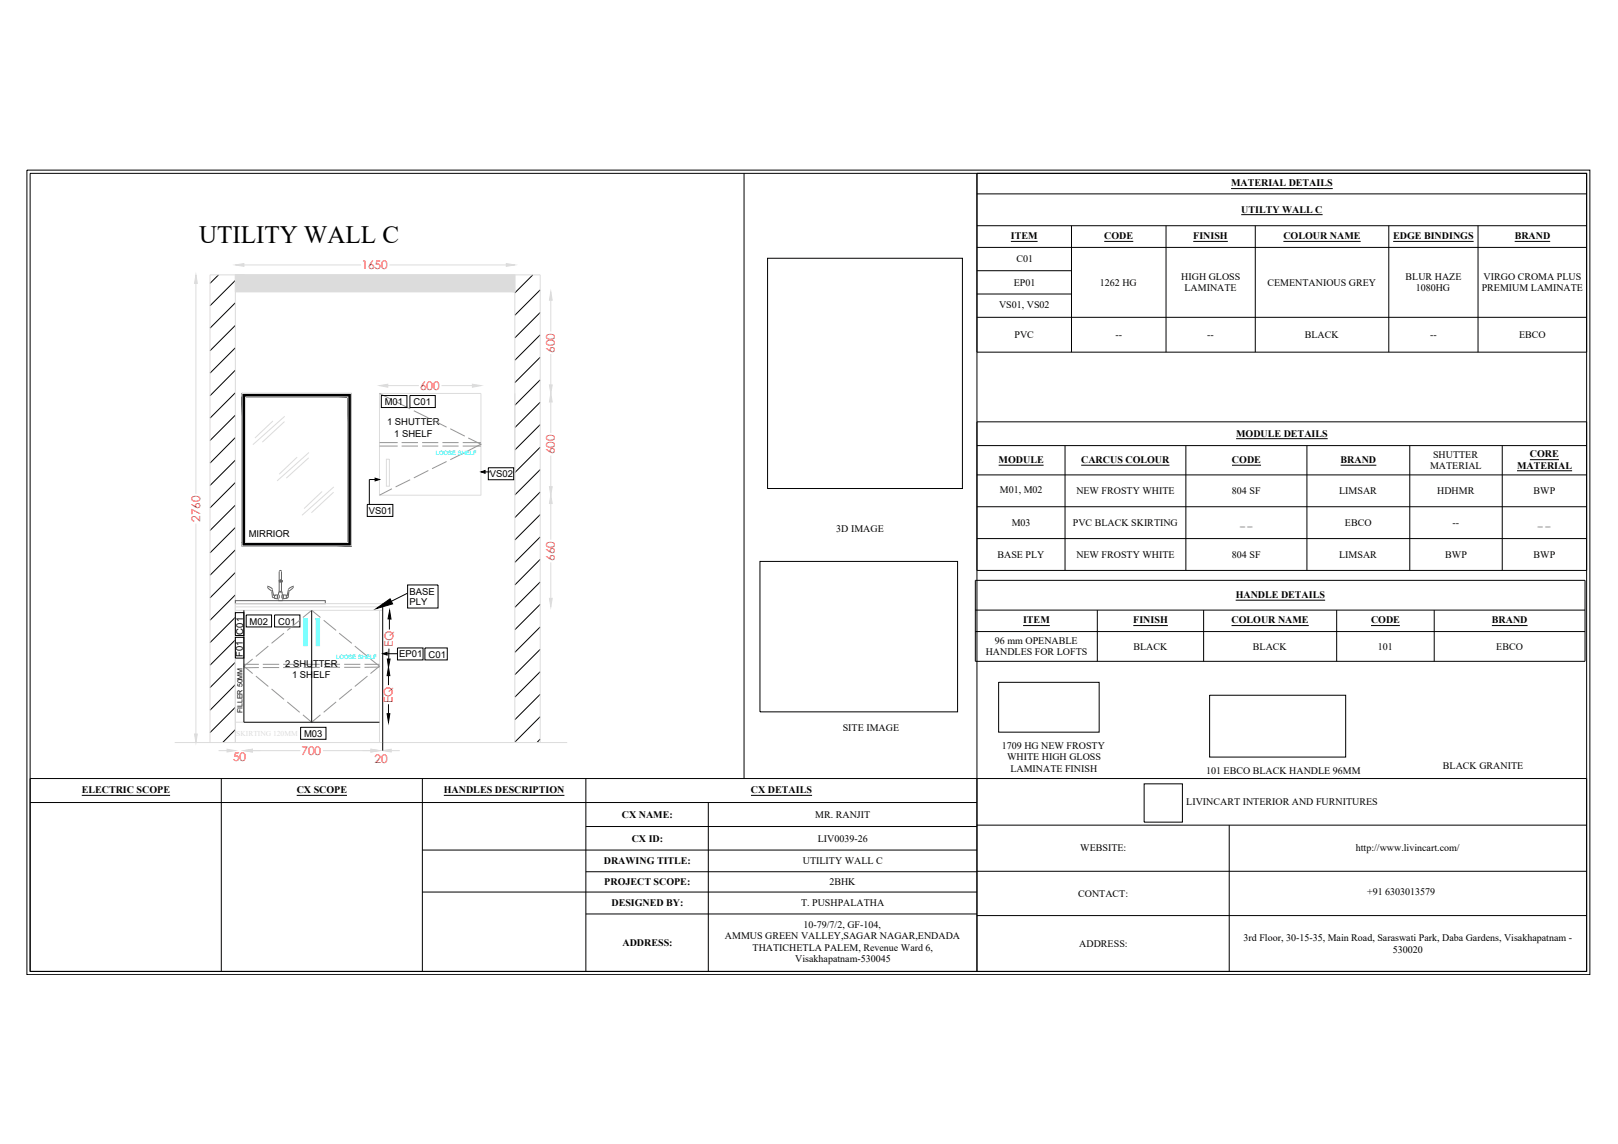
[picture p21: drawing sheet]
<svg xmlns="http://www.w3.org/2000/svg" width="297mm" height="210mm" viewBox="0 0 297 210" stroke-linecap="round" stroke-linejoin="round" font-family="sans-serif">
<defs><g id="words">
<text font-size="4.6" x="36.6" y="44.5">UTILITY WALL C</text>
<g font-size="2.2" fill="#f00">
<text x="66.4" y="49.4">1650</text>
<text x="101.9" y="64.7" transform="rotate(-90 101.9 64.7)">600</text>
<text x="77.1" y="71.5">600</text>
<text x="101.9" y="83.4" transform="rotate(-90 101.9 83.4)">600</text>
<text x="36.7" y="95.7" transform="rotate(-90 36.7 95.7)">2760</text>
<text x="101.9" y="102.9" transform="rotate(-90 101.9 102.9)">660</text>
<text x="72.1" y="118.8" transform="rotate(-88 72.1 118.8)">EQ</text>
<text x="72" y="129" transform="rotate(-90 72 129)">EQ</text>
<text x="42.8" y="139.7">50</text>
<text x="55.4" y="138.5">700</text>
<text x="68.8" y="139.9">20</text>
</g>
<g font-size="1.8">
<text x="226" y="34.2">MATERIAL DETAILS</text>
<text x="227.9" y="39">UTILTY WALL C</text>
<text x="185.6" y="43.9">ITEM</text>
<text x="202.7" y="43.9">CODE</text>
<text x="219.1" y="43.9">FINISH</text>
<text x="235.6" y="43.9">COLOUR NAME</text>
<text x="255.8" y="43.9">EDGE BINDINGS</text>
<text x="278.1" y="43.9">BRAND</text>
<text x="186.1" y="52.4">EP01</text>
<text x="186.6" y="48.1">C01</text>
<text x="201.9" y="52.4">1262 HG</text>
<text x="216.9" y="51.4">HIGH GLOSS</text>
<text x="217.5" y="53.5">LAMINATE</text>
<text x="232.7" y="52.4">CEMENTANIOUS GREY</text>
<text x="258" y="51.4">BLUR HAZE</text>
<text x="259.9" y="53.5">1080HG</text>
<text x="272" y="53.5">PREMIUM LAMINATE</text>
<text x="272.4" y="51.4">VIRGO CROMA PLUS</text>
<text x="183.4" y="56.6">VS01, VS02</text>
<text x="186.3" y="62">PVC</text>
<text x="204.8" y="62.1">--</text>
<text x="221.6" y="62.1">--</text>
<text x="239.6" y="62">BLACK</text>
<text x="262.5" y="62.1">--</text>
<text x="278.9" y="62">EBCO</text>
<text x="226.9" y="80.1">MODULE DETAILS</text>
<text x="280.9" y="83.9">CORE</text>
<text x="183.3" y="85">MODULE</text>
<text x="198.5" y="85">CARCUS COLOUR</text>
<text x="226.2" y="85">CODE</text>
<text x="246.1" y="85">BRAND</text>
<text x="262.5" y="86.1">MATERIAL</text>
<text x="263.1" y="84">SHUTTER</text>
<text x="278.5" y="86">MATERIAL</text>
<text x="183.5" y="90.5">M01, M02</text>
<text x="197.6" y="90.7">NEW FROSTY WHITE</text>
<text x="226.2" y="90.7">804 SF</text>
<text x="245.9" y="90.7">LIMSAR</text>
<text x="263.8" y="90.7">HDHMR</text>
<text x="281.5" y="90.7">BWP</text>
<text x="153.5" y="97.6">3D IMAGE</text>
<text x="185.7" y="96.5">M03</text>
<text x="197" y="96.5">PVC BLACK SKIRTING</text>
<text x="227.7" y="96.3">_ _</text>
<text x="246.9" y="96.5">EBCO</text>
<text x="266.7" y="96.5">--</text>
<text x="282.3" y="96.3">_ _</text>
<text x="183.1" y="102.4">BASE PLY</text>
<text x="197.6" y="102.4">NEW FROSTY WHITE</text>
<text x="226.2" y="102.4">804 SF</text>
<text x="245.9" y="102.4">LIMSAR</text>
<text x="265.3" y="102.4">BWP</text>
<text x="281.5" y="102.4">BWP</text>
<text x="226.9" y="109.7">HANDLE DETAILS</text>
<text x="182.7" y="118.2">96 mm OPENABLE</text>
<text x="187.8" y="114.4">ITEM</text>
<text x="208.1" y="114.4">FINISH</text>
<text x="208.1" y="119.2">BLACK</text>
<text x="226.1" y="114.4">COLOUR NAME</text>
<text x="230" y="119.2">BLACK</text>
<text x="251.7" y="114.4">CODE</text>
<text x="253" y="119.2">101</text>
<text x="273.9" y="114.4">BRAND</text>
<text x="274.7" y="119.2">EBCO</text>
<text x="181" y="120.2">HANDLES FOR LOFTS</text>
<text x="154.7" y="134.1">SITE IMAGE</text>
<text x="183.9" y="137.4">1709 HG NEW FROSTY</text>
<text x="184.9" y="139.5">WHITE HIGH GLOSS</text>
<text x="185.5" y="141.6">LAMINATE FINISH</text>
<text x="221.4" y="142">101 EBCO BLACK HANDLE 96MM</text>
<text x="264.9" y="141.1">BLACK GRANITE</text>
<text x="15" y="145.6">ELECTRIC SCOPE</text>
<text x="54.5" y="145.6">CX SCOPE</text>
<text x="81.5" y="145.6">HANDLES DESCRIPTION</text>
<text x="137.9" y="145.6">CX DETAILS</text>
<text x="217.8" y="147.8">LIVINCART INTERIOR AND FURNITURES</text>
<text x="114.2" y="150.1">CX NAME:</text>
<text x="116" y="154.4">CX ID:</text>
<text x="149.7" y="150.1">MR. RANJIT</text>
<text x="150.1" y="154.4">LIV0039-26</text>
<text x="110.9" y="158.6">DRAWING TITLE:</text>
<text x="147.4" y="158.6">UTILITY WALL C</text>
<text x="198.3" y="156.2">WEBSITE:</text>
<text x="248.9" y="156.1">http://www.livincart.com/</text>
<text x="110.9" y="162.4">PROJECT SCOPE:</text>
<text x="112.3" y="166.3">DESIGNED BY:</text>
<text x="147.1" y="166.3">T. PUSHPALATHA</text>
<text x="152.3" y="162.4">2BHK</text>
<text x="197.9" y="164.5">CONTACT:</text>
<text x="251" y="164.1">+91 6303013579</text>
<text x="114.3" y="173.6">ADDRESS:</text>
<text x="133.1" y="172.4">AMMUS GREEN VALLEY,SAGAR NAGAR,ENDADA</text>
<text x="147.5" y="170.3">10-79/7/2, GF-104,</text>
<text x="198.1" y="173.7">ADDRESS:</text>
<text x="228.3" y="172.7">3rd Floor, 30-15-35, Main Road, Saraswati Park, Daba Gardens, Visakhapatnam -</text>
<text x="138.2" y="174.4">THATICHETLA PALEM, Revenue Ward 6,</text>
<text x="146" y="176.5">Visakhapatnam-530045</text>
<text x="255.7" y="174.8">530020</text>
</g>
<g font-size="1.7">
<text x="70.6" y="74.4">M01</text>
<text x="75.9" y="74.3">C01</text>
<text x="71.1" y="78">1 SHUTTER</text>
<text x="72.4" y="80.1">1 SHELF</text>
<text x="89.9" y="87.6">VS02</text>
<text x="67.7" y="94.3">VS01</text>
<text x="45.7" y="98.5">MIRRIOR</text>
<text x="75.2" y="109.1">BASE</text>
<text x="75.2" y="111">PLY</text>
<text x="45.8" y="114.6">M02</text>
<text x="51.1" y="114.6">C01</text>
<text x="44.6" y="120.5" transform="rotate(-90 44.6 120.5)">F01 C01</text>
<text x="52.4" y="122.4">2 SHUTTER</text>
<text x="53.6" y="124.5">1 SHELF</text>
<text x="73.3" y="120.6">EP01</text>
<text x="78.7" y="120.7">C01</text>
<text x="55.8" y="135.2">M03</text>
</g>
<text font-size="1.3" x="44.5" y="130.9" transform="rotate(-90 44.5 130.9)">FILLER 50MM</text>
<g font-size="1.1" fill="#0ff">
<text x="80" y="83.5">LOOSE SHELF</text>
<text x="61.7" y="121">LOOSE SHELF</text>
</g>
</g></defs>
<!-- layer: 30-600 - 200-Struc_Gen -->
<g fill="none" stroke="#000" stroke-width=".18">
<path d="M4.9 31.2h287v147.6h-287zM5.5 31.8h285.8v146.4h-285.8zM136.6 31.8v111M179.4 35.6h111.9M226 34.6h18.7M227.9 39.4h14.9M179.4 41.4h111.9M179.4 45.4h111.9M179.4 49.7h17.3M179.4 53.9h17.3M179.4 58.2h111.9M185.6 44.3h4.9"/>
<path d="M196.7 41.4v23.2M202.7 44.3h5.4M214.1 41.4v23.2M219.1 44.3h6.3M230.4 41.4v23.2M235.6 44.3h14.2M255 41.4v23.2M255.8 44.3h14.7M271.3 41.4v23.2M278.1 44.3h6.5M179.4 64.6h111.9v-32.8h-111.9v146.4M179.4 77.4h111.9v27.3h-111.9"/>
<path d="M179.4 81.8h111.9M179.4 87.1h111.9M179.4 93h111.9M179.4 98.8h111.9M183.3 85.4h8.3M195.5 81.8v22.9M198.5 85.4h16.2M217.7 81.8v22.9M226.2 85.4h5.3M226.9 80.5h16.8M239.9 81.8v22.9M246.1 85.4h6.6"/>
<path d="M258.8 81.8v22.9M275.8 81.8v22.9M278.5 86.4h10.1M280.9 84.3h5.3M139.5 103h36.3v27.6h-36.3zM179.1 106.5h111.9v14.8h-111.9zM179.1 111.9h111.9M179.1 115.9h111.9M187.8 114.8h4.9M201.5 111.9v9.4M208.1 114.8h6.3M221 111.9v9.4"/>
<path d="M226.1 114.8h14.2M226.9 110.1h16.4M245.4 111.9v9.4M251.7 114.8h5.3M263.3 111.9v9.4M273.9 114.8h6.5M183.3 125.2h18.5v9.1h-18.5zM5.5 142.8h285.8v35.4h-285.8zM5.5 147.2h173.9M15 145.9h16.2M40.6 142.8v35.4M54.5 145.9h9.2"/>
<path d="M77.5 156h101.9M77.5 142.8v35.4M81.5 145.9h22.1M107.6 151.7h71.8M107.6 159.9h71.8M107.6 142.8v35.4M130 147.2v31M137.9 145.9h11.2M179.4 151.4h111.9M179.4 159.9h111.9M210 143.8h7.1v7h-7.1zM225.7 151.4v26.8"/>
<path d="M77.5 163.7h101.9M107.6 167.7h71.8M179.4 168h111.9"/>
</g>
<!-- layer: Furniture -->
<g fill="none" stroke="#000" stroke-width=".18">
<path d="M40.1 50.4l-1.5 1.6M43.2 51.4l-4.6 4.7M43.2 55.6l-4.6 4.6M43.2 59.7l-4.6 4.7M97.8 50.4l-3.3 3.3M99.2 53.2l-4.7 4.6M99.2 57.3l-4.7 4.7M43.2 63.8l-4.6 4.7M43.2 67.9l-4.6 4.7M43.2 72.1l-4.6 4.6M43.2 76.2l-4.6 4.6M99.2 61.4l-4.7 4.7"/>
<path d="M99.2 65.5l-4.7 4.7M99.2 69.7l-4.7 4.7M99.2 73.8l-4.7 4.7M99.2 77.9l-4.7 4.7M43.2 80.3l-4.6 4.7M43.2 84.4l-4.6 4.7M43.2 88.5l-4.6 4.7M43.2 92.7l-4.6 4.6M43.2 96.8l-4.6 4.6M99.2 82.1l-4.7 4.6M99.2 86.2l-4.7 4.6M99.2 90.3l-4.7 4.7"/>
<path d="M99.2 94.4l-4.7 4.7M99.2 98.5l-4.7 4.7M43.2 100.9l-4.6 4.7M43.2 105l-4.6 4.7M43.2 109.1l-4.6 4.7M43.2 113.3l-4.6 4.6M43.2 117.4l-4.6 4.7M99.2 102.6l-4.7 4.7M99.2 106.8l-4.7 4.6M99.2 110.9l-4.7 4.6M99.2 115l-4.7 4.7M99.2 119.1l-4.7 4.7"/>
<path d="M43.2 121.5l-4.6 4.7M43.2 125.6l-4.6 4.7M43.2 129.8l-4.6 4.6M43.2 133.9l-2.3 2.3M99.2 123.2l-4.7 4.7M99.2 127.4l-4.7 4.7M99.2 131.5l-4.7 4.7M99.2 135.6l-.6 .6"/>
</g>
<!-- layer: Modular Unit -->
<g fill="none" stroke="#dcdcdc" stroke-width=".18">
<path d="M36 52v38.6M43.2 50.4v85.8M43.2 53.5h51.3M44.8 48.6h21.5M71.5 48.6h21.4M94.5 50.4v85.8M101.1 55.1v5.7M44.4 72.2h20.1v28h-20.1zM45.1 72.8h18.8v26.7h-18.8zM50.1 77.2l-3.3 3.2M52.2 77.4l-4 3.7M52.3 76.4l-5.9 5.2"/>
<path d="M71.2 70.8h5.7M81.1 70.8h5.6M101.1 65v5.6M101.1 73.8v5.6M36 96.1v38.6M54.6 83.9l-3.3 3.1M56.7 84l-4.1 3.7M56.7 83l-5.8 5.2M59.1 90.2l-3.3 3.1M61.2 90.3l-4 3.8M61.3 89.3l-5.9 5.2M70.9 84.3h.6v4.9h-.6z"/>
<path d="M88.3 90.9v-18.7h-18.6v18.7h18.6M101.1 83.6v5.7M101.1 92.4v6.6M43.2 110.8h27.1M43.2 111.4h27.1M43.2 112h27.1M69.7 112v24.2M101.1 103.2v6.6M32.1 136.2h72M38.6 136.2v-85.8h60.6v85.8M40.1 137.7h1.6M43.2 132.5h1.6"/>
<path d="M46.3 137.7h8.8M59.3 137.7h8.8M71.8 137.7h1.6"/>
</g>
<!-- layer: Furniture -->
<path d="M43.2 50.4l51.3 3.1v-3.1zM43.2 50.4l51.3 3.1h-51.3z" fill="#dcdcdc" stroke="#dcdcdc" stroke-width=".18"/>
<!-- layer: Modular Unit -->
<g fill="#dcdcdc" stroke="#dcdcdc" stroke-width=".18">
<path d="M43.2 48.6l1.6-.2v.5z"/>
<path d="M92.9 48.4l1.6 .2-1.6 .3z"/>
<path d="M101.1 72.2l.3 1.6h-.5z"/>
<path d="M100.9 89.3h.5l-.3 1.6z"/>
<path d="M36 50.4l.2 1.6h-.5z"/>
<path d="M35.7 134.7h.5l-.2 1.5z"/>
<path d="M69.7 70.8l1.5-.3v.5z"/>
<path d="M86.7 70.5l1.6 .3-1.6 .2z"/>
<path d="M41.7 137.5l1.5 .2-1.5 .3z"/>
<path d="M44.8 137.7l1.5-.2v.5z"/>
<path d="M68.1 137.5l1.6 .2-1.6 .3z"/>
<path d="M70.3 137.7l1.5-.2v.5z"/>
<path d="M100.9 109.8h.5l-.3 1.6z"/>
<path d="M101.1 90.9l.3 1.5h-.5z"/>
<path d="M100.9 70.6h.5l-.3 1.6z"/>
<path d="M101.1 53.5l.3 1.6h-.5z"/>
</g>
<!-- layer: Furniture -->
<g fill="none" stroke="#636466" stroke-width=".18">
<path d="M43.2 110.2h16.5v.6h-16.5zM49.1 107.7l.1 .2M49.2 107.9l.7 .5M49.2 107.6l.5 .2 .3 .3M49.2 107.5l-.1 .3M49.9 108.4v.1M49.9 108.6l.1 1.1h.4M50 108.2l.2 1M50.2 109.2h.2M50.3 109.2l.1 .1M50.4 109.4h.1M50.4 109.8h.1"/>
<path d="M50.4 109.2h.1M50.4 109.2l.5-.1v.8l-.5-.1M50.4 109.2v.6M51 109.1l-.1 .7M51 109.1l-.1 .1M51 109.1h.1M51 109.8l.1 .1M51.1 110v.2h.8v-.2M51.1 109l-.1 .1M51.1 109.1l.1-.5h.6v.5M51.2 109.2l.1 .4-.1 .2M51.3 106.7h.4"/>
<path d="M51.3 106.5h.1M51.3 104.9l-.1 1.8M51.3 106.7h.1M51.3 106.8v1.7h.4v-1.7M51.3 106.8h.4M51.3 106.4h.4M51.3 108.5l-.1 .1M51.3 104.9l.2-.2 .2 .2v1.6M51.7 106.7h.1M51.7 106.5h.1M51.7 108.5l.1 .1M51.7 106.5h-.5"/>
<path d="M51.7 106.5v.2M51.8 109.2l-.1 .4 .1 .2M51.8 109l.2 .1M51.9 109.1h.1M52 109.1v.7l-.1 .1M52 109.1v.1M52.5 109.8h.1M52.5 109.2h.1M52.5 109.2l-.5-.1v.8l.5-.1M52.6 109.4h.1M52.7 109.2l-.1 .1M52.7 109.2h-.1v.6"/>
<path d="M52.9 108.2l-.2 1M53 108l-.1 .1M53 108.6l-.1 1.1h-.3M53.1 108.4v.1M53.7 107.9l-.6 .5M53.8 107.5l.1 .1M53.8 107.6l-.8 .4M53.8 107.7v.2M53.8 107.6v.2"/>
</g>
<!-- layer: A-WALL -->
<g fill="#000" stroke="#000" stroke-width=".18">
<path d="M71.5 112l.3 1.6h-.6zM69 111.7l2.6-1.8 .5 .9zM71.3 122.4l.3 1.6h-.5zM71.1 131h.5l-.3 1.5zM71.1 120.9h.5l-.3 1.5z"/>
<path d="M44.4 72.8l.7 26.7v-26.7zM44.4 72.8l.7 26.7h-.7z"/>
<path d="M44.4 72.2l20.1 .6v-.6zM44.4 72.2l20.1 .6h-20.1z"/>
<path d="M63.9 72.8l.6 26.7v-26.7zM63.9 72.8l.6 26.7h-.6z"/>
<path d="M44.4 99.5l20.1 .7v-.7zM44.4 99.5l20.1 .7h-20.1z"/>
</g>
<!-- layer: Furniture -->
<g fill="none" stroke="#939598" stroke-width=".18">
<path d="M69.7 72.2l2.3 1.1M72.6 73.7l2.7 1.3M76 75.4l2.6 1.3M79.3 77l2.7 1.4M82.7 78.7l2.6 1.3M69.7 81.8h3.3M69.7 81.2h3.3M72 89.7l-2.3 1.2M73.7 81.8h3M73.7 81.2h3M75.3 88l-2.7 1.3M77.5 81.8h3"/>
<path d="M77.5 81.2h3M78.6 86.3l-2.6 1.4M81.2 81.8h3M81.2 81.2h3M82 84.7l-2.7 1.3M84.9 81.8h3.4M84.9 81.2h3.4M85.3 83l-2.6 1.3M86 80.4l2.3 1.1-2.3 1.2M49.3 118.5l-2.3 2M52.1 116.2l-2.2 1.8M55 113.8l-2.3 1.9"/>
<path d="M55.6 113.3l1.6-1.3 1.6 1.3M59.4 113.8l2.3 1.9M62.3 116.2l2.3 1.8M65.1 118.5l2.4 2M44.8 121.9h2.7M46.4 120.9l-1.6 1.3 1.6 1.4M47 124.1l2.3 1.9M47.5 122.5h-2.7M48.2 121.9h3.1M48.2 122.5h3.1M49.9 126.4l2.2 1.9M52 121.9h3"/>
<path d="M52 122.5h3M52.7 128.8l2.3 1.9M55.6 131.2l1.6 1.3 1.6-1.3M55.7 121.9h3M58.7 122.4l-3 .1M59.5 121.9h2.9M59.5 122.4h2.9M61.7 128.8l-2.3 1.9M63.2 121.9h3M63.2 122.4h3M64.6 126.4l-2.3 1.9M66.9 121.9h2.8"/>
<path d="M67.5 124.1l-2.4 1.9M68 120.9l1.7 1.3-1.7 1.4M69.7 122.4h-2.8"/>
</g>
<!-- layer: text -->
<path d="M70 72.6h4.7v2.2h-4.7zM75.3 72.6h4.6v2.2h-4.6zM67.4 92.6h4.7v2.2h-4.7zM89.6 85.8h4.7v2.2h-4.7zM43.2 116.9h1.6v3.8h-1.6zM43.2 112.4h1.6v4.2h-1.6zM45.2 112.8h4.7v2.2h-4.7zM50.4 112.8h4.7v2.2h-4.7zM73 118.9h4.7v2.2h-4.7zM78 118.9h4.1v2.2h-4.1zM55.2 133.4h4.6v2.3h-4.6z" fill="none" stroke="#000" stroke-width=".18"/>
<!-- layer: A-WALL -->
<path d="M140.9 47.4h35.8v42.2h-35.8zM67.8 88v4.6M44.8 112v20.5h24.9M57.2 112v20.5M70.3 110.8v26.9M71.4 119v1.9M71.5 113.6v1.9M74.7 108.9l-2.9 1.4M74.8 107.3h5.6v4.3h-5.6zM71.3 124v1.7M71.3 129.2v1.8M222.1 127.6h24.9v11.3h-24.9z" fill="none" stroke="#000" stroke-width=".18"/>
<!-- layer: 0 -->
<path d="M67.8 88h1.1M89.1 86.6h.8M71.1 119.9h1.9" fill="none" stroke="#000" stroke-width=".18"/>
<path d="M68.9 87.7l.8 .3-.8 .2zM88.3 86.6l.8-.3v.5zM70.3 119.9l.8-.2v.5z" fill="#000" stroke="#000" stroke-width=".18"/>
<!-- layer: Furniture -->
<g fill="#0ff" stroke="#0ff" stroke-width=".18">
<path d="M58.1 113.5l.6 5v-5zM58.1 113.5l.6 5h-.6z"/>
<path d="M55.8 113.5l.6 5v-5zM55.8 113.5l.6 5h-.6z"/>
</g>
<use href="#words"/>
</svg>
